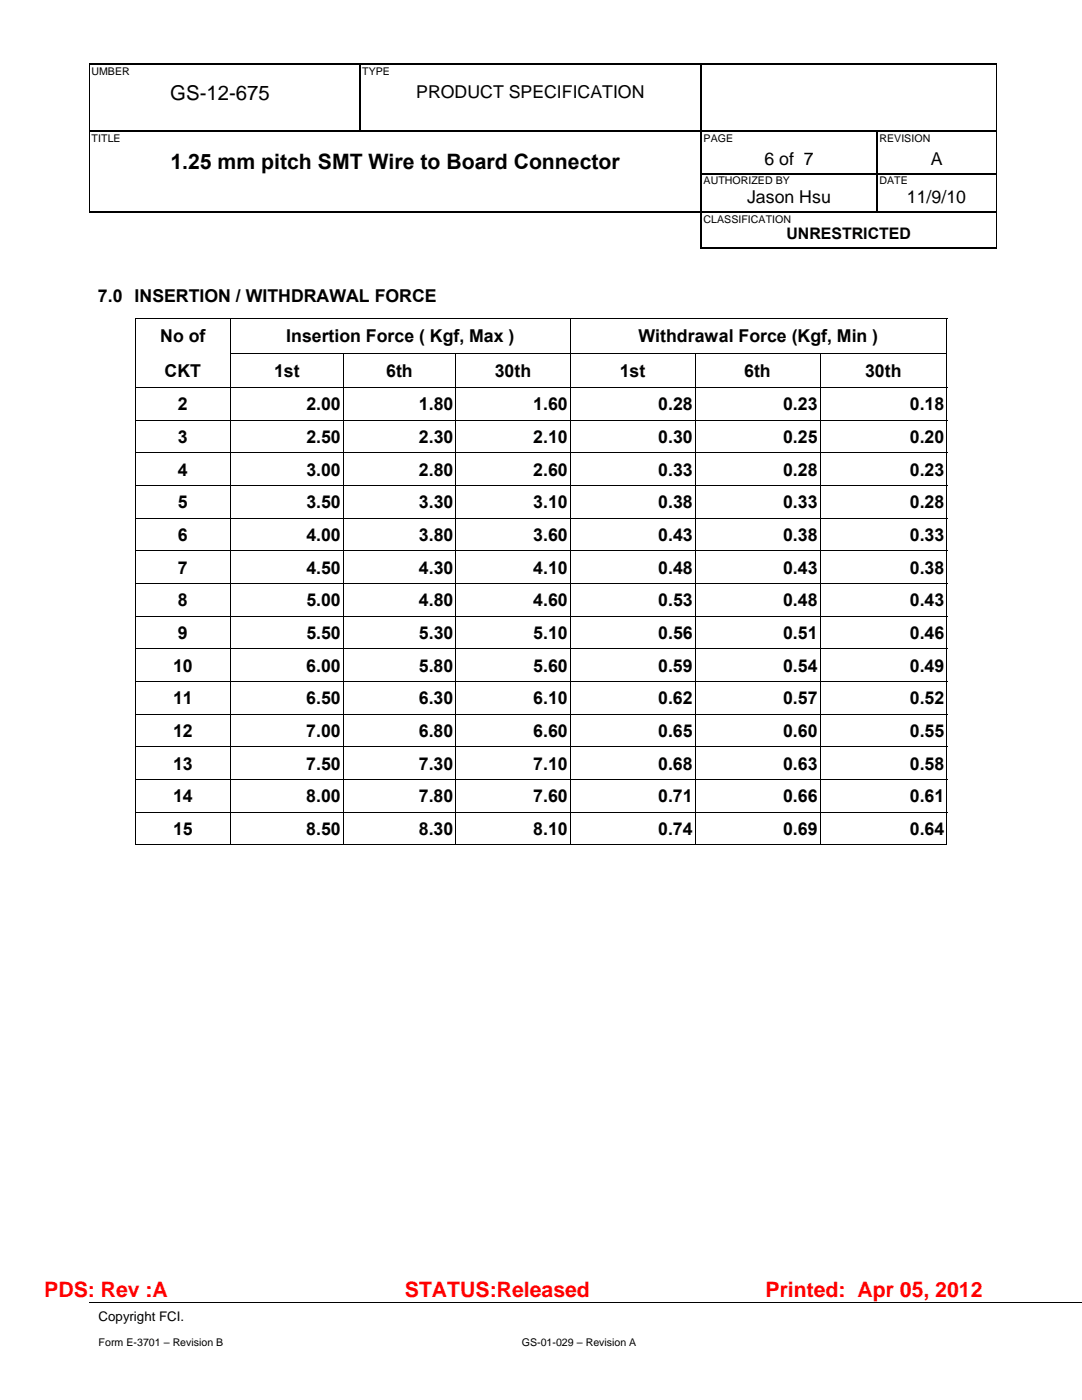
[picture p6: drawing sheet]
<svg xmlns="http://www.w3.org/2000/svg" width="216mm" height="279mm" viewBox="0 0 216 279" stroke-linecap="round" stroke-linejoin="round" font-family="sans-serif">
<defs><g id="words">
<text font-size="4.2" x="34" y="33.7">1.25 mm pitch SMT Wire to Board Connector</text>
<g font-size="4.2" fill="#f00">
<text x="8.8" y="258.9">PDS: Rev :A</text>
<text x="80.8" y="258.9">STATUS:Released</text>
<text x="152.8" y="258.9">Printed: Apr 05, 2012</text>
</g>
<text font-size="4.1" x="34" y="20">GS-12-675</text>
<g font-size="3.5">
<text x="83.1" y="19.5">PRODUCT SPECIFICATION</text>
<text x="152.5" y="32.9">6 of 7</text>
<text x="185.7" y="32.9">A</text>
<text x="149.1" y="40.6">Jason Hsu</text>
<text x="181" y="40.6">11/9/10</text>
<text x="19.5" y="60.3">7.0 INSERTION / WITHDRAWAL FORCE</text>
<text x="32" y="68.3">No of</text>
<text x="57.1" y="68.3">Insertion Force ( Kgf, Max )</text>
<text x="127.4" y="68.3">Withdrawal Force (Kgf, Min )</text>
<text x="32.9" y="75.2">CKT</text>
<text x="54.7" y="75.2">1st</text>
<text x="77.1" y="75.2">6th</text>
<text x="98.7" y="75.2">30th</text>
<text x="123.7" y="75.2">1st</text>
<text x="148.5" y="75.2">6th</text>
<text x="172.6" y="75.2">30th</text>
<text x="35.5" y="81.9">2</text>
<text x="61.1" y="81.9">2.00</text>
<text x="83.6" y="81.9">1.80</text>
<text x="106.4" y="81.9">1.60</text>
<text x="131.3" y="81.9">0.28</text>
<text x="156.3" y="81.9">0.23</text>
<text x="181.6" y="81.9">0.18</text>
<text x="35.5" y="88.4">3</text>
<text x="61.1" y="88.4">2.50</text>
<text x="83.6" y="88.4">2.30</text>
<text x="106.4" y="88.4">2.10</text>
<text x="131.3" y="88.4">0.30</text>
<text x="156.3" y="88.4">0.25</text>
<text x="181.6" y="88.4">0.20</text>
<text x="35.5" y="94.9">4</text>
<text x="61.1" y="94.9">3.00</text>
<text x="83.6" y="94.9">2.80</text>
<text x="106.4" y="94.9">2.60</text>
<text x="131.3" y="94.9">0.33</text>
<text x="156.3" y="94.9">0.28</text>
<text x="181.6" y="94.9">0.23</text>
<text x="35.5" y="101.4">5</text>
<text x="61.1" y="101.4">3.50</text>
<text x="83.6" y="101.4">3.30</text>
<text x="106.4" y="101.4">3.10</text>
<text x="131.3" y="101.4">0.38</text>
<text x="156.3" y="101.4">0.33</text>
<text x="181.6" y="101.4">0.28</text>
<text x="35.5" y="107.9">6</text>
<text x="61.1" y="107.9">4.00</text>
<text x="83.6" y="107.9">3.80</text>
<text x="106.4" y="107.9">3.60</text>
<text x="131.3" y="107.9">0.43</text>
<text x="156.3" y="107.9">0.38</text>
<text x="181.6" y="107.9">0.33</text>
<text x="35.5" y="114.5">7</text>
<text x="61.1" y="114.5">4.50</text>
<text x="83.6" y="114.5">4.30</text>
<text x="106.4" y="114.5">4.10</text>
<text x="131.3" y="114.5">0.48</text>
<text x="156.3" y="114.5">0.43</text>
<text x="181.6" y="114.5">0.38</text>
<text x="35.5" y="121">8</text>
<text x="61.1" y="121">5.00</text>
<text x="83.6" y="121">4.80</text>
<text x="106.4" y="121">4.60</text>
<text x="131.3" y="121">0.53</text>
<text x="156.3" y="121">0.48</text>
<text x="181.6" y="121">0.43</text>
<text x="35.5" y="127.5">9</text>
<text x="61.1" y="127.5">5.50</text>
<text x="83.6" y="127.5">5.30</text>
<text x="106.4" y="127.5">5.10</text>
<text x="131.3" y="127.5">0.56</text>
<text x="156.3" y="127.5">0.51</text>
<text x="181.6" y="127.5">0.46</text>
<text x="34.5" y="134">10</text>
<text x="61.1" y="134">6.00</text>
<text x="83.6" y="134">5.80</text>
<text x="106.4" y="134">5.60</text>
<text x="131.3" y="134">0.59</text>
<text x="156.3" y="134">0.54</text>
<text x="181.5" y="134">0.49</text>
<text x="34.5" y="140.5">11</text>
<text x="61.1" y="140.5">6.50</text>
<text x="83.6" y="140.5">6.30</text>
<text x="106.4" y="140.5">6.10</text>
<text x="131.3" y="140.5">0.62</text>
<text x="156.3" y="140.5">0.57</text>
<text x="181.5" y="140.5">0.52</text>
<text x="34.5" y="147.1">12</text>
<text x="61.1" y="147.1">7.00</text>
<text x="83.6" y="147.1">6.80</text>
<text x="106.4" y="147.1">6.60</text>
<text x="131.3" y="147.1">0.65</text>
<text x="156.3" y="147.1">0.60</text>
<text x="181.5" y="147.1">0.55</text>
<text x="34.5" y="153.6">13</text>
<text x="61.1" y="153.6">7.50</text>
<text x="83.6" y="153.6">7.30</text>
<text x="106.4" y="153.6">7.10</text>
<text x="131.3" y="153.6">0.68</text>
<text x="156.3" y="153.6">0.63</text>
<text x="181.5" y="153.6">0.58</text>
<text x="34.5" y="160.1">14</text>
<text x="61.1" y="160.1">8.00</text>
<text x="83.6" y="160.1">7.80</text>
<text x="106.4" y="160.1">7.60</text>
<text x="131.3" y="160.1">0.71</text>
<text x="156.3" y="160.1">0.66</text>
<text x="181.5" y="160.1">0.61</text>
<text x="34.5" y="166.6">15</text>
<text x="61.1" y="166.6">8.50</text>
<text x="83.6" y="166.6">8.30</text>
<text x="106.4" y="166.6">8.10</text>
<text x="131.3" y="166.6">0.74</text>
<text x="156.3" y="166.6">0.69</text>
<text x="181.5" y="166.6">0.64</text>
</g>
<text font-size="3.2" x="156.9" y="47.8">UNRESTRICTED</text>
<text font-size="2.6" x="19.7" y="263.6">Copyright FCI.</text>
<g font-size="2.1">
<text x="18.3" y="14.9">UMBER</text>
<text x="72.3" y="14.9">TYPE</text>
<text x="18.3" y="28.3">TITLE</text>
<text x="140.4" y="28.3">PAGE</text>
<text x="175.5" y="28.3">REVISION</text>
<text x="140.4" y="36.8">AUTHORIZED BY</text>
<text x="175.5" y="36.8">DATE</text>
<text x="140.4" y="44.5">CLASSIFICATION</text>
<text x="19.7" y="268.6">Form E-3701 – Revision B</text>
<text x="104.1" y="268.6">GS-01-029 – Revision A</text>
</g>
</g></defs>
<g fill="#000">
<path d="M17.7 12.7h.2v.3h-.2zM71.6 12.7h.3v.3h-.3zM139.8 12.7h.2v.3h-.2zM198.7 12.7h.2v.3h-.2zM17.7 26h.2v.3h-.2zM17.7 34.5h.2v.3h-.2zM17.7 37h.2v.3h-.2zM139.8 26h.2v.3h-.2zM139.8 34.5h.2v.3h-.2zM139.8 37h.2v.3h-.2zM174.9 26h.2v.3h-.2zM174.9 34.5h.2v.3h-.2z"/>
<path d="M174.9 37h.2v.3h-.2zM198.7 26h.2v.3h-.2zM198.7 34.5h.2v.3h-.2zM198.7 37h.2v.3h-.2zM139.8 42.2h.2v.3h-.2zM198.7 42.2h.2v.3h-.2zM26.9 63.5h.2v.2h-.2zM26.9 70.4h.2v.1h-.2zM188.8 63.5h.2v.2h-.2zM188.8 168.5h.2v.2h-.2z"/>
</g>
<g fill="none" stroke="#000" stroke-width=".25">
<path d="M17.9 12.8h53.7M71.8 13v13M71.9 12.8h67.9M139.9 13v13M140 12.8h58.7M17.9 26.1h121.9M139.9 26.3v8.2M139.9 34.8v2.2M139.9 37.3v4.9M140 26.1h34.9M140 34.7h34.9M175 26.3v8.2"/>
<path d="M175 34.8v2.2M175 37.3v4.9M175.1 26.1h23.6M175.1 34.7h23.6M17.7 42.4h122.1M139.8 49.5h58.9M139.9 42.5v7.1M140 42.4h58.7"/>
</g>
<g fill="none" stroke="#000" stroke-width=".2">
<path d="M17.8 13v13M198.8 13v13M17.8 26.3v8.2M17.8 34.8v2.2M17.8 37.3v4.9M198.8 26.3v8.2M198.8 34.8v2.2M198.8 37.3v4.9M198.8 42.5v7.1M26.9 63.6h162.1M26.9 77.3h162.1M27 63.7v6.7"/>
<path d="M27 70.5v6.7M27 77.4v6.4M46 70.5h143M46 63.7v6.7M46 70.5v6.7M46 77.4v6.4M68.5 70.5v6.7M68.5 77.4v6.4M91 70.5v6.7M91 77.4v6.4M113.8 63.7v6.7M113.8 70.5v6.7"/>
<path d="M113.8 77.4v6.4M138.7 70.5v6.7M138.7 77.4v6.4M163.6 70.5v6.7M163.6 77.4v6.4M188.9 63.7v6.7M188.9 70.5v6.7M188.9 77.4v6.4M26.9 83.8h162.1M26.9 90.4h162.1M26.9 96.9h162.1M27 83.9v6.4"/>
<path d="M27 90.4v6.4M27 97v6.3M46 83.9v6.4M46 90.4v6.4M46 97v6.3M68.5 83.9v6.4M68.5 90.4v6.4M68.5 97v6.3M91 83.9v6.4M91 90.4v6.4M91 97v6.3M113.8 83.9v6.4"/>
<path d="M113.8 90.4v6.4M113.8 97v6.3M138.7 83.9v6.4M138.7 90.4v6.4M138.7 97v6.3M163.6 83.9v6.4M163.6 90.4v6.4M163.6 97v6.3M188.9 83.9v6.4M188.9 90.4v6.4M188.9 97v6.3M26.9 103.4h162.1"/>
<path d="M26.9 109.9h162.1M26.9 116.4h162.1M27 103.5v6.3M27 110v6.4M27 116.5v6.4M46 103.5v6.3M46 110v6.4M46 116.5v6.4M68.5 103.5v6.3M68.5 110v6.4M68.5 116.5v6.4M91 103.5v6.3"/>
<path d="M91 110v6.4M91 116.5v6.4M113.8 103.5v6.3M113.8 110v6.4M113.8 116.5v6.4M138.7 103.5v6.3M138.7 110v6.4M138.7 116.5v6.4M163.6 103.5v6.3M163.6 110v6.4M163.6 116.5v6.4M188.9 103.5v6.3"/>
<path d="M188.9 110v6.4M188.9 116.5v6.4M26.9 123h162.1M26.9 129.5h162.1M26.9 136h162.1M27 123v6.4M27 129.6v6.3M27 136.1v6.3M46 123v6.4M46 129.6v6.3M46 136.1v6.3M68.5 123v6.4"/>
<path d="M68.5 129.6v6.3M68.5 136.1v6.3M91 123v6.4M91 129.6v6.3M91 136.1v6.3M113.8 123v6.4M113.8 129.6v6.3M113.8 136.1v6.3M138.7 123v6.4M138.7 129.6v6.3M138.7 136.1v6.3M163.6 123v6.4"/>
<path d="M163.6 129.6v6.3M163.6 136.1v6.3M188.9 123v6.4M188.9 129.6v6.3M188.9 136.1v6.3M26.9 142.5h162.1M26.9 149h162.1M26.9 155.6h162.1M27 142.6v6.3M27 149.1v6.4M27 155.6v6.4M46 142.6v6.3"/>
<path d="M46 149.1v6.4M46 155.6v6.4M68.5 142.6v6.3M68.5 149.1v6.4M68.5 155.6v6.4M91 142.6v6.3M91 149.1v6.4M91 155.6v6.4M113.8 142.6v6.3M113.8 149.1v6.4M113.8 155.6v6.4M138.7 142.6v6.3"/>
<path d="M138.7 149.1v6.4M138.7 155.6v6.4M163.6 142.6v6.3M163.6 149.1v6.4M163.6 155.6v6.4M188.9 142.6v6.3M188.9 149.1v6.4M188.9 155.6v6.4M26.9 162.1h162.1M26.9 168.6h19.1M27 162.2v6.5M46 162.2v6.5"/>
<path d="M46.1 168.6h22.3M68.5 162.2v6.5M68.6 168.6h22.3M91 162.2v6.5M91.1 168.6h22.6M113.8 162.2v6.5M113.9 168.6h24.7M138.7 162.2v6.5M138.8 168.6h24.8M163.6 162.2v6.5M163.7 168.6h25.1M188.9 162.2v6.5"/>
<path d="M17.8 260h198.1"/>
</g>
<use href="#words"/>
</svg>
